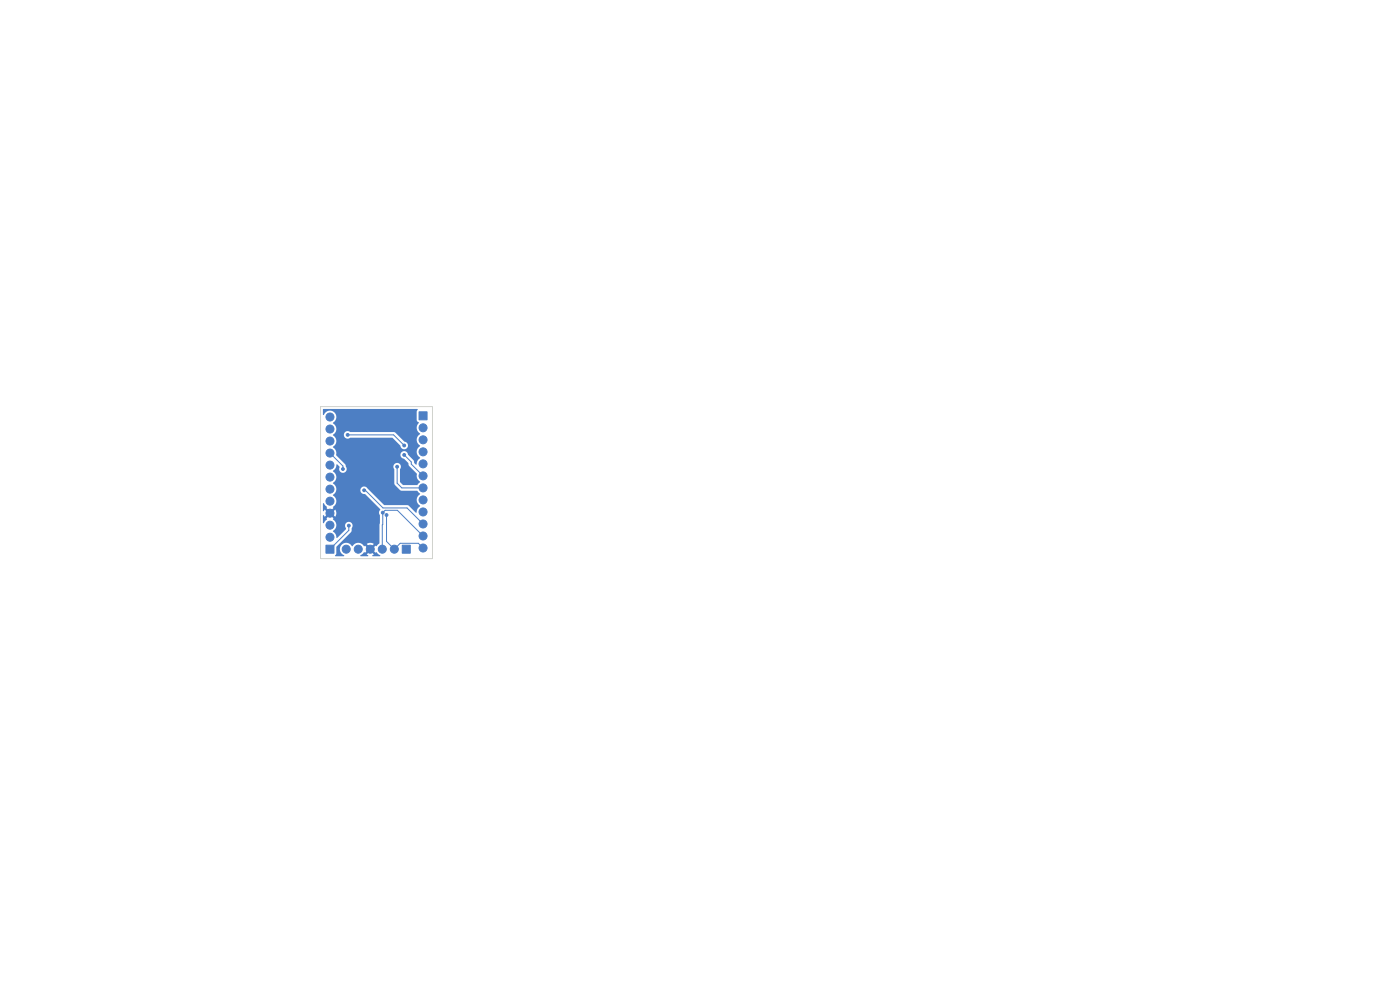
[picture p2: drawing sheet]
<svg xmlns="http://www.w3.org/2000/svg" width="297mm" height="210mm" viewBox="0 0 297 210" stroke-linecap="round" stroke-linejoin="round" font-family="sans-serif">
<g fill="#4d7fc4" stroke="#4d7fc4" stroke-width=".21">
<path d="M85.3 115.7h1.7v1.7h-1.7z"/>
<path d="M88.9 87.4h1.7v1.7h-1.7z"/>
<path d="M69.2 115.7h1.6v1.7h-1.6z"/>
<circle cx="83.6" cy="116.5" r=".85"/>
<circle cx="81.1" cy="116.5" r=".85"/>
<circle cx="78.5" cy="116.5" r=".85"/>
<circle cx="76" cy="116.5" r=".85"/>
<circle cx="73.4" cy="116.5" r=".85"/>
<circle cx="89.7" cy="90.7" r=".85"/>
<circle cx="89.7" cy="93.3" r=".85"/>
<circle cx="89.7" cy="95.8" r=".85"/>
<circle cx="89.7" cy="98.4" r=".85"/>
<circle cx="89.7" cy="100.9" r=".85"/>
<circle cx="89.7" cy="103.5" r=".85"/>
<circle cx="89.7" cy="106" r=".85"/>
<circle cx="89.7" cy="108.6" r=".85"/>
<circle cx="89.7" cy="111.1" r=".85"/>
<circle cx="89.7" cy="113.7" r=".85"/>
<circle cx="89.7" cy="116.2" r=".85"/>
<circle cx="70" cy="114" r=".85"/>
<circle cx="70" cy="111.4" r=".85"/>
<circle cx="70" cy="108.9" r=".85"/>
<circle cx="70" cy="106.3" r=".85"/>
<circle cx="70" cy="103.8" r=".85"/>
<circle cx="70" cy="101.2" r=".85"/>
<circle cx="70" cy="98.7" r=".85"/>
<circle cx="70" cy="96.1" r=".85"/>
<circle cx="70" cy="93.6" r=".85"/>
<circle cx="70" cy="91" r=".85"/>
<circle cx="70" cy="88.5" r=".85"/>
<circle cx="74" cy="111.5" r=".3"/>
<circle cx="84.3" cy="99" r=".3"/>
<circle cx="77.3" cy="104" r=".3"/>
<circle cx="81.2" cy="108.8" r=".3"/>
<circle cx="82" cy="109.2" r=".3"/>
<circle cx="85.7" cy="96.5" r=".3"/>
<circle cx="72.7" cy="99.5" r=".3"/>
<circle cx="73.7" cy="92.3" r=".3"/>
<circle cx="85.7" cy="94.5" r=".3"/>
</g>
<path d="M70 96.1l2.7 2.8v.6M73.8 92.3h9.7l2.3 2.2M84.3 99v3.5l.9 1h4.5M85.8 96.5l1.5 1.5v.5l2.4 2.5M74 111.5v1l-4 4M77.3 104h.2l3.7 3.8h5.1l3.4 3.4M82 109.3v5.6l1.6 1.6 1.3-1.2h3.8l1 1M89.7 113.7l-5.4-5.4h-2.6l-.5 .5-.1 7.7" fill="none" stroke="#4d7fc4" stroke-width=".21"/>
<g fill="#4d7fc4">
<path d="M68.5 86.8h20l.1 .1-.2 .4v1.9l.5 .5a1.49 1.49 0 0 0 .2 2.3 1.48 1.48 0 0 0 0 2.6 1.48 1.48 0 0 0 0 2.5v.1a1.68 1.68 0 0 0-.8 1.4l-.4-.4-.2-.6-1.1-1.1a.82 .82 0 0 0-.8-.8 .82 .82 0 0 0-.9 .8 .82 .82 0 0 0 .8 .8l.9 .9 .2 .6 1.6 1.7a1.68 1.68 0 0 0 .7 1.7l-.6 .7h-3l-.6-.7v-2.6a.82 .82 0 0 0-.1-1.2 .82 .82 0 0 0-1.1 0 .82 .82 0 0 0-.1 1.2l.1 3.1 1.2 1.3 .3 .1h3.3l.6 .7a1.43 1.43 0 0 0 0 2.5v.1a1.68 1.68 0 0 0-.8 1.4l-1.9-1.7h-4.9l-3.5-3.5a.82 .82 0 0 0-1.1-.3 .82 .82 0 0 0-.4 1 .82 .82 0 0 0 1 .5l3.1 3.2v.2a.86 .86 0 0 0 0 1.1l-.1 5.9-.6 .7-.2-.2-.7 .7-.3-.4 .6-.6a1.33 1.33 0 0 0-1.5 0l.6 .6-.3 .4-.7-.7-.2 .2a1.43 1.43 0 0 0-2.5 0 1.4 1.4 0 0 0-2.3-.3 1.4 1.4 0 0 0 .6 2.3l-.1 .1h-1.8l.2-.5 .1-1.4 3.1-3.2 .1-.9a.81 .81 0 0 0-.1-1.1 .81 .81 0 0 0-1.1 .1 .81 .81 0 0 0 0 1.1v.2l-1.8 1.8-.2-.1a1.59 1.59 0 0 0-.8-1.3 1.48 1.48 0 0 0 0-2.6l.2-.1-.7-.7 .4-.3 .7 .6a1.34 1.34 0 0 0-.1-1.5l-.6 .6-.4-.3 .7-.7-.2-.1a1.59 1.59 0 0 0 .3-2.3l-.3-.3a1.48 1.48 0 0 0 0-2.5 1.48 1.48 0 0 0 0-2.6l.1-.1a1.69 1.69 0 0 0 .7-1.3l.6 .5a.84 .84 0 0 0 .2 1.1 .84 .84 0 0 0 1.1 0 .84 .84 0 0 0 .1-1.2l-.2-.4-1.9-2a1.54 1.54 0 0 0-.7-1.7 1.57 1.57 0 0 0 0-2.6h2.3a.83 .83 0 0 0 .5 .8 .83 .83 0 0 0 .9-.1h8.9l1.7 1.6a.82 .82 0 0 0 .8 .8 .82 .82 0 0 0 .9-.8 .82 .82 0 0 0-.8-.8l-1.9-1.9-.3-.2h-9.3a.8 .8 0 0 0-1.4 .6h-2.2a1.43 1.43 0 0 0-.1-2.5 1.4 1.4 0 0 0 .3-2.3 1.4 1.4 0 0 0-2.3 .6l-.1-.1z"/>
<path d="M76.4 117.8l.8-.7 .2 .2 .7-.7 .3 .4-.6 .6 .3 .2v.2h-1.6z"/>
<path d="M78.7 117l.3-.4 .7 .7 .2-.2 .8 .8-1.7 .1v-.2l.3-.2z"/>
<path d="M68.5 109.3h.2l.2 .3 .6-.6 .4 .3-.7 .7 .2 .2-.8 .8-.1-.1z"/>
<path d="M68.5 106.8h.2l.7 .7-.2 .2 .7 .7-.4 .3-.6-.6-.2 .3h-.2z"/>
</g>
<path d="M68 86.3h23.7v32.2h-23.7z" fill="none" stroke="#d0d2cd" stroke-width=".21"/>
</svg>
